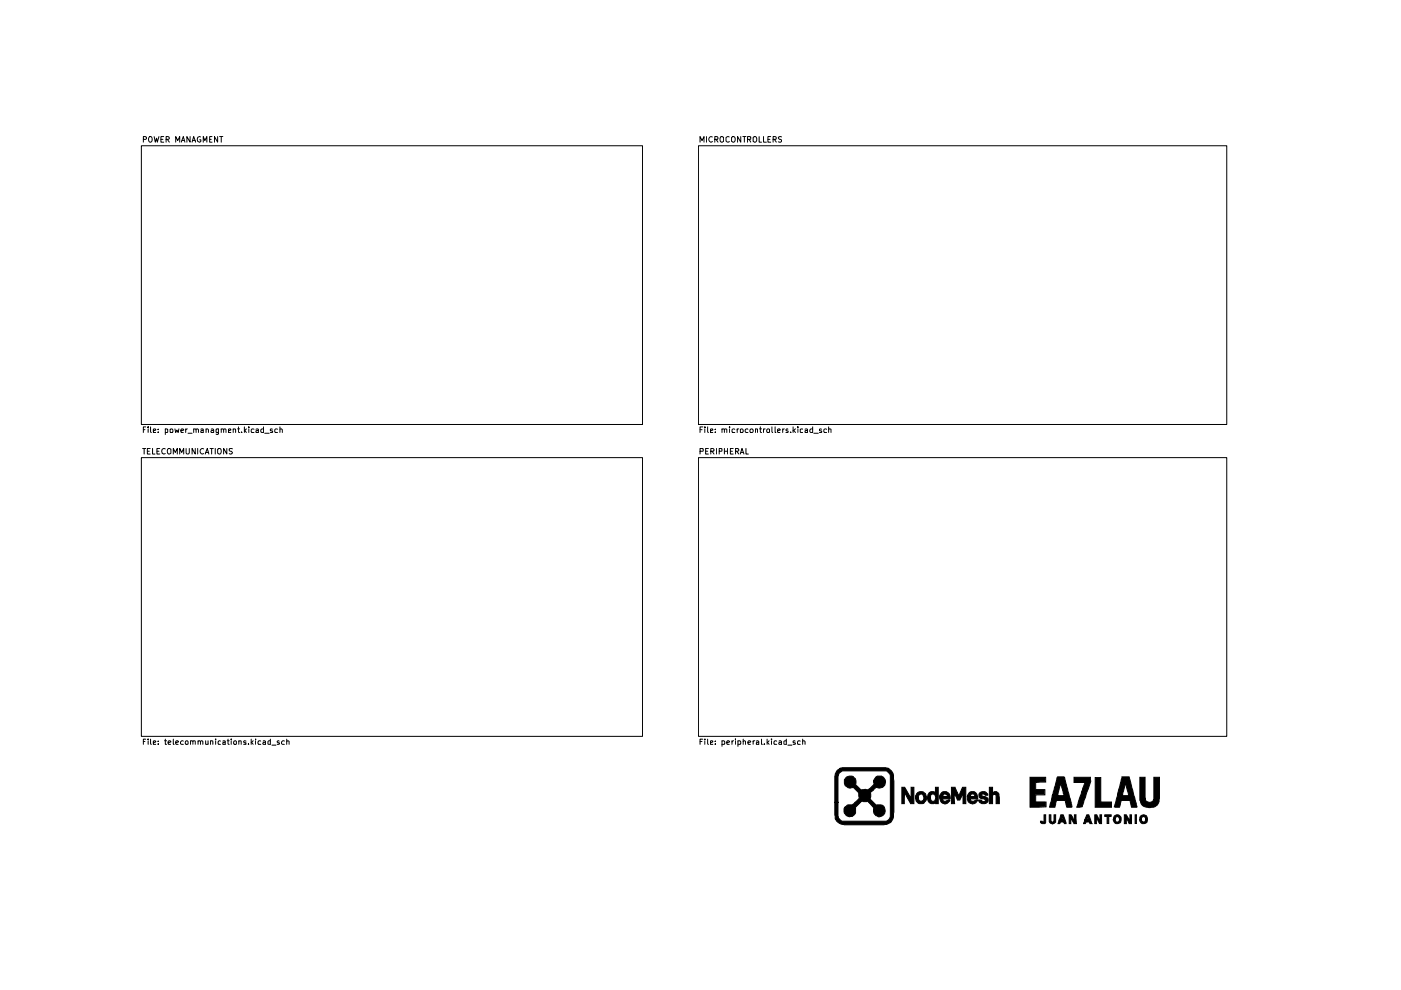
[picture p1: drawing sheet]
<svg xmlns="http://www.w3.org/2000/svg" width="297mm" height="210mm" viewBox="0 0 297 210" stroke-linecap="round" stroke-linejoin="round" font-family="sans-serif">
<g fill="none" stroke="#000" stroke-width=".21">
<path d="M30 30.9h106.2v59.1h-106.2zM30.4 29.5h.5l.2-.1-.1-.4h-.6v1.1M31.7 29h.3a.65 .65 0 0 1 .3 .6 .65 .65 0 0 1-.6 .5 .78 .78 0 0 1 0-1.1zM32.7 29l.2 1.1 .3-.8 .2 .8 .3-1.1M34.1 29.5h.4M34.7 29h-.6v1.1h.6M35.2 29.5h.5l.2-.1-.1-.4h-.6v1.1M35.5 29.5l.4 .6M37.3 30.1v-1.1l.4 .8 .4-.8v1.1M38.4 30.1l.5-1.1 .3 1.1M38.6 29.8h.5M40.3 29v1.1l-.7-1.1v1.1"/>
<path d="M40.7 30.1l.4-1.1 .4 1.1M40.8 29.8h.6M42.5 29h-.3a.61 .61 0 0 0-.4 .6 .61 .61 0 0 0 .5 .5l.3-.1v-.4h-.3M43.1 30.1v-1.1l.3 .8 .5-.8v1.1M44.4 29.5h.4M45 29h-.6v1.1h.6M46.1 29v1.1l-.6-1.1v1.1M46.6 29h.6M46.9 29v1.1M148.1 30.9h112v59.1h-112zM148.4 30.1v-1.1l.4 .8 .5-.8v1.1M149.8 29v1.1"/>
<path d="M151 29a.54 .54 0 0 0-.7 .5 .54 .54 0 0 0 .7 .6v-.1M151.6 29.5h.5v-.5h-.5v1.1M151.8 29.5l.4 .6M152.9 29l.5 .1v.9l-.5 .1a.78 .78 0 0 1 0-1.1zM154.6 29a.45 .45 0 0 0-.7 .2v.7a.45 .45 0 0 0 .7 .2v-.1M155.1 29.1l.5-.1a.65 .65 0 0 1 .3 .6 .65 .65 0 0 1-.5 .5l-.3-.1zM157.1 29v1.1l-.7-1.1v1.1M157.5 29h.7M157.8 29v1.1M158.5 29.5h.6l.1-.5h-.7v1.1M158.8 29.5l.4 .6M159.7 29.1l.5-.1a.65 .65 0 0 1 .3 .6 .65 .65 0 0 1-.6 .5l-.2-.1z"/>
<path d="M161 29v1.1h.5M161.9 29v1.1h.6M162.8 29.5h.4M163.4 29h-.6v1.1h.6M163.9 29.5h.6v-.5h-.6v1.1M164.2 29.5l.4 .6M165.7 29h-.4l-.3 .2 .3 .3 .4 .2v.3l-.2 .1h-.5M30 97h106.2v59.1h-106.2zM30.2 95.1h.7M30.4 91.1h.3M30.6 95.1v1.2M30.9 90.5h-.5v1.2"/>
<path d="M31.2 95.7h.5M31.4 90.5v.2M31.4 90.9v.8M31.8 95.1h-.6v1.2h.6M31.9 90.5v1l.2 .2M32.3 95.1v1.2h.6M32.5 91.4l.5-.2v-.2h-.5v.7h.5M33.3 95.7h.4M33.5 91.6v.1M33.5 91v.1M33.9 95.1h-.6v1.2h.6M35.1 95.2l-.3-.1a.6 .6 0 0 0-.5 .6 .6 .6 0 0 0 .5 .6l.3-.1"/>
<path d="M35.1 91h.5v.6l-.5 .1M35.1 90.9v1.2M35.7 95.1l.5 .1v.9l-.5 .2a.78 .78 0 0 1 0-1.2zM36.1 91h.5v.7l-.5-.1zM36.7 96.3v-1.2l.5 .8 .4-.8v1.2M37.1 90.9l.2 .8 .2-.5 .3 .5 .1-.8M38.1 96.3v-1.2l.4 .8 .4-.8v1.2M38.4 91.4l.5-.2-.1-.3-.4 .2v.4v.2h.5M39.4 90.9v.8M39.5 95.1v.9a.35 .35 0 0 0 .3 .3 .35 .35 0 0 0 .3-.3v-.9M39.7 90.9l-.3 .3M39.9 91.9h.8"/>
<path d="M41.1 91l.3-.1 .2 .2v.6M41.1 90.9v.8M41.4 95.1v1.2l-.7-1.2v1.2M41.6 91.1l.1-.2 .4 .2v.6M41.9 95.1v1.2M42.6 91h.5v.7h-.5v-.3l.5-.2M43.2 95.2a.55 .55 0 0 0-.8 .5 .55 .55 0 0 0 .8 .5M43.5 96.3l.4-1.2 .4 1.2M43.6 95.9h.6M43.7 91l.3-.1 .2 .2v.6M43.7 90.9v.8M44.5 95.1h.7"/>
<path d="M44.8 91l.3-.1 .2 .2v.6h-.5l-.1-.3 .2-.1 .4-.1M44.9 95.1v1.2M45.6 95.1v1.2M46.1 95.2l.6-.1a.65 .65 0 0 1 .2 .7 .65 .65 0 0 1-.5 .5l-.3-.2zM46.3 90.9v1.1h-.5M46.3 91h-.5v.6l.5 .1M46.9 91l.3-.1 .2 .2v.6M46.9 90.9v.8M47.4 91.1l.2-.2 .3 .2v.6M48.1 95.1v1.2l-.7-1.2v1.2M48.4 91.4l.5-.2v-.2h-.5v.7h.5M49.3 95.2h-.7v.3l.7 .4-.3 .4-.4-.1"/>
<path d="M49.4 91h.6v.7M49.4 90.9v.8M50.4 90.9h.4M50.5 90.5v1l.3 .2M51.2 91.6v.1M51.8 90.5v1.2M51.9 91.3l.3 .4M52.2 90.9l-.4 .5M52.7 90.5v.2M52.7 90.9v.8M53.8 91a.36 .36 0 0 0-.5 .2v.5h.5M54.3 91h.5v.7h-.5v-.3l.5-.2"/>
<path d="M55.9 90.5v1.2h-.4l-.2-.2 .1-.5h.5M56.1 91.9h1M57.7 91h-.4v.3l.4 .1v.3h-.4M58.8 91a.36 .36 0 0 0-.5 .2v.5h.5M59.4 91l.3-.1 .2 .2v.6M59.4 90.5v1.2M148.1 97h112v59.1h-112zM148.4 95.7h.6l.1-.5-.7-.1v1.2M148.4 91.1h.4M149 90.5h-.6v1.2M149.4 90.5v.2M149.4 90.9v.8"/>
<path d="M149.6 95.7h.4M150 90.5v1l.2 .2M150.2 95.1h-.6v1.2h.6M150.6 91.4l.5-.2v-.2h-.5v.7h.5M150.7 95.7h.6v-.5l-.6-.1v1.2M151 95.7l.4 .6M151.6 91.6v.1M151.6 91v.1M151.9 95.1v1.2M152.5 95.7h.5l.1-.5-.6-.1v1.2M153.1 91h.5v.7M153.1 90.9v.8"/>
<path d="M153.6 91.1l.2-.2 .3 .1v.7M153.6 95.7h.7M153.6 95.1v1.2M154.3 95.1v1.2M154.7 90.5v.2M154.7 90.9v.8M154.9 95.7h.4M155.4 95.1h-.5v1.2h.5M155.8 91a.36 .36 0 0 0-.6 .2l.1 .5h.5M156 95.7h.5l.1-.2-.1-.3-.5-.1v1.2M156.2 95.7l.4 .6M156.3 90.9v.8"/>
<path d="M156.6 90.9l-.3 .1v.2M157 96.3l.3-1.2 .4 1.2M157 91h.5v.7l-.5-.1zM157.1 95.9h.5M158.2 95.1v1.2h.5M158.6 91l-.4-.1-.2 .3v.3l.2 .2h.4M159.1 91h.5l.1 .5-.2 .2h-.3l-.2-.2zM160.2 91h.4v.7M160.2 90.9v.8M161 90.9h.5M161.2 90.5v1l.3 .2M161.9 90.9v.8"/>
<path d="M162.2 90.9l-.3 .3M162.6 91h.6l-.1 .7h-.5zM163.7 90.5v1l.1 .2M164.3 90.5v1.2h.2M164.8 91.4l.6-.2-.1-.3-.5 .2v.4l.1 .2h.5M165.9 90.9v.8M166.3 90.9l-.4 .3M167 91l-.2-.1-.2 .2 .2 .3h.2v.3h-.4M167.6 91.6v.1M168.1 90.5v1.2M168.3 91.3l.4 .4M168.7 90.9l-.6 .5"/>
<path d="M169.2 90.5v.2M169.2 90.9v.8M170.2 91h-.5v.6l.5 .1M170.7 91h.5v.7h-.5v-.3l.5-.2M172.3 90.5v1.2h-.4l-.2-.2 .1-.5h.5M172.6 91.9h.9M174.2 91h-.5v.3l.5 .1v.1v.2h-.5M175.3 91a.36 .36 0 0 0-.6 .2l.1 .5h.5M175.7 91h.5v.7M175.7 90.5v1.2M30.4 157.2h.3M30.9 156.7h-.5v1.1"/>
<path d="M31.4 156.7v.1M31.4 157.1v.7M31.9 156.7v.9l.2 .2M32.5 157.5l.5-.2v-.2h-.5v.7h.5M33.5 157.7v.1M33.5 157.1v.1M34.9 157.1h.4M35.1 156.7v1.1h.2M35.6 157.5l.6-.2-.1-.2-.5 .1v.4l.1 .2h.5M36.7 156.7v1.1h.2M37.3 157.5l.5-.2-.1-.2-.4 .1v.4v.2h.5M38.9 157.1h-.4l-.2 .2v.3l.1 .2h.5"/>
<path d="M39.4 157.1h.3l.2 .1-.1 .6h-.4zM40.4 157.2l.2-.1h.3v.7M40.4 157.1v.7M40.9 157.2l.2-.1h.3v.7M42 157.2l.2-.1 .3 .1v.6M42 157.1v.7M42.5 157.2l.2-.1 .3 .1v.6M43.6 157.1v.7l.5-.1M44.1 157.1v.7M44.6 157.2l.2-.1h.3v.7M44.6 157.1v.7M45.7 156.7v.1"/>
<path d="M45.7 157.1v.7M46.7 157.1h-.2l-.3 .2 .1 .5h.4M47.2 157.1h.6v.7h-.6v-.3l.6-.2M48.2 157.1h.4M48.3 156.7v.9l.3 .2M49 156.7v.1M49 157.1v.7M49.6 157.1h.4l.1 .1-.1 .6h-.4zM50.6 157.2l.2-.1h.3v.7M50.6 157.1v.7M52.2 157.1h-.4l-.2 .1 .2 .3h.4v.3h-.6M52.7 157.7v.1"/>
<path d="M53.3 156.7v1.1M53.3 157.4l.4 .4M53.7 157.1l-.4 .4M54.2 156.7v.1M54.2 157.1v.7M55.3 157.1h-.4l-.2 .2 .1 .5h.5M55.8 157.1h.3l.2 .1v.6h-.5l-.1-.2 .6-.3M57.3 156.7v1.1h-.4l-.1-.6 .2-.1h.3M57.7 158h.8M59.2 157.1h-.3l-.1 .1 .1 .3h.3v.3h-.4M60.3 157.1h-.4l-.2 .2v.3l.2 .2h.4M60.8 157.2l.2-.1 .3 .1v.6"/>
<path d="M60.8 156.7v1.1M148.4 157.2h.4M149 156.7h-.6v1.1M149.4 156.7v.1M149.4 157.1v.7M150 156.7v.9l.2 .2M150.6 157.5l.5-.2v-.2h-.5v.7h.5M151.6 157.7v.1M151.6 157.1v.1M153.1 157.1h.3l.3 .2-.1 .5h-.5M153.1 157.1v1.1M154.1 157.5l.6-.2-.2-.2-.4 .1v.4l.1 .2h.4"/>
<path d="M155.2 157.1v.7M155.5 157.1l-.3 .2M156 156.7v.1M156 157.1v.7M156.5 157.1h.3l.3 .2-.1 .5h-.5M156.5 157.1v1.1M157.6 157.2l.1-.1 .4 .1v.6M157.6 156.7v1.1M158.6 157.5l.6-.2-.2-.2-.4 .1v.4l.1 .2h.4M159.7 157.1v.7M160 157.1l-.3 .2M160.4 157.1h.3l.2 .1v.6h-.5v-.3l.5-.2"/>
<path d="M161.5 156.7v1.1h.1M162.1 157.7v.1M162.6 156.7v1.1M162.7 157.4l.4 .4M163.1 157.1l-.5 .4M163.6 156.7v.1M163.6 157.1v.7M164.7 157.1h-.4l-.2 .2 .1 .5h.5M165.2 157.1h.3l.2 .1v.6h-.5l-.1-.2 .6-.3M166.7 156.7v1.1h-.4l-.1-.6 .2-.1h.3M167 158h.9M168.6 157.1h-.5v.3l.5 .1 .1 .1-.1 .2h-.5"/>
<path d="M169.7 157.1h-.4l-.2 .2 .1 .5h.5M170.2 157.2l.1-.1 .4 .1v.6M170.2 156.7v1.1M177.4 163.4l.6-.5 .5-.1h9.3a1.81 1.81 0 0 1 1.6 1.6v8.1a2.04 2.04 0 0 1-2 2.4h-8.4a1.95 1.95 0 0 1-2-2.1v-2.7h.7v3l.1 .5 .7 .5h9.3l.5-.2 .5-.7v-8.8l-.7-.9-9.5-.1-.7 .5-.2 .7v5.5h-.7v-5.6zM179.3 165a1.25 1.25 0 0 1 1.3-.4 1.25 1.25 0 0 1 .9 1l-.1 .8 1 .9 .3 .2 .7-.2 .6 .2 1.3-1.2-.1-.8 .5-.8 .4-.2h.8a1.31 1.31 0 0 1 .7 1.8 1.31 1.31 0 0 1-1.8 .6l-1.3 1.2 .1 .9-.2 .4 1.4 1.3a1.39 1.39 0 0 1 1.7 .5 1.29 1.29 0 0 1-1 2 1.29 1.29 0 0 1-1.2-1.9l-1.4-1.4-.8 .1-.3-.2-1.5 1.4 .1 1.1a1.27 1.27 0 0 1-2.1 .4 1.27 1.27 0 0 1 .5-2.1h.9l1.5-1.3v-1.1l-1.3-1.3-.2 .1a1.28 1.28 0 0 1-1.5-.4 1.28 1.28 0 0 1 .1-1.6zM191.2 166.9h.6l1.4 2.4v-2.4h.6v3.5h-.7l-1.3-2.4-.1 2.4h-.5zM194.4 168.3a1.19 1.19 0 0 1 1.8 0l.3 .7a1.2 1.2 0 0 1-1.1 1.5 1.2 1.2 0 0 1-1.3-1.3h.6a.6 .6 0 0 0 .7 .7 .91 .91 0 0 0 .1-1.5h-.3a.74 .74 0 0 0-.5 .8h-.6v-.4zM197 168.1a.94 .94 0 0 1 1.3 0v-1.2h.6v3.5h-.5v-.3a1.07 1.07 0 0 1-1.2 .2 1.07 1.07 0 0 1-.6-1.1h.6l.4 .7h.5a1 1 0 0 0-.3-1.6 .74 .74 0 0 0-.6 .9h-.6l.1-.7zM199.6 168.1a1.18 1.18 0 0 1 1.4 0 1.18 1.18 0 0 1 .5 1.3h-1.6l.2 .5h.4a.53 .53 0 0 1 .9-.1l-.5 .5a.97 .97 0 0 1-1.5-.4l-.2-.8 .1-.3 1.6 .1-.1-.4-.4-.1h-.4l-.1 .4h-.6zM201.7 166.9h.8l.7 1.8 .9-1.8h.7v3.5h-.6v-2.2l-.7 1.4h-.5l-.7-1.4 .1 2.2h-.7zM205.5 168a1.21 1.21 0 0 1 1.4 .1 1.21 1.21 0 0 1 .4 1.3h-1.6l.3 .5 1.3-.3a1.13 1.13 0 0 1-1.1 .9 1.13 1.13 0 0 1-1.1-1v-.6h1.6a.5 .5 0 0 0-.3-.5 .5 .5 0 0 0-.5 0l-.2 .5h-.6zM207.6 168.2a1.03 1.03 0 0 1 1.8 .4h-.5l-.2-.2h-.5l-.1 .1 .2 .3a.97 .97 0 0 1 1.1 1.3 1.25 1.25 0 0 1-1.8-.1v-.4h.5a.43 .43 0 0 0 .4 .4 .43 .43 0 0 0 .4-.5h-.2a.98 .98 0 0 1-1.1-1.3z"/>
<path d="M209.8 166.9h.6v1.2a.77 .77 0 0 1 1-.2 .77 .77 0 0 1 .4 .9l.1 1.6h-.7l-.1-2-.7 .2v1.8h-.6zM218.4 164.8h3.3v1l-2.1 .1v1.5h1.9v1.1h-1.9v1.6h2.2v1l-3.4 .1zM221.4 172.8h.3v1.6l-.2 .2a.64 .64 0 0 1-.9-.5l.8 .2zM222.5 172.8h.3v1.2l.2 .3 .4-.1 .1-1.4h.3v1.5a.79 .79 0 0 1-1.3-.1zM224.2 164.8l1.4-.1 .2 .3 1.3 5.1 .1 1.1h-1l-.4-1.5h-1.8l-.4 1.5h-1.1l.6-2.6 2.5 .1-.7-2.7-.7 2.6h-1.1zM224.9 172.8h.5l.6 1.8h-.3l-.1-.3h-.8l-.1 .3h-.4l.3-.7h.8l-.2-.7-.2 .7h-.4zM226.7 172.8h.5l.6 1.2v-1.2h.3l.1 1.8h-.5l-.7-1.2v1.2h-.3zM227.7 164.8h3.5l.1 .9-1.9 5.4-1.1 .1 1.7-5.3h-2.3zM230.4 172.8h.4l.7 1.8h-.4l-.1-.3h-.7l-.2 .3h-.4l.3-.7h.8l-.2-.7-.2 .7h-.4zM232.1 172.8h.4l.7 1.2v-1.2h.4v1.8h-.5l-.6-1.2v1.2h-.4zM232.2 164.8h1.2v5.3h2.3v1.1h-3.5zM234.2 172.8h1.4v.3h-.5v1.5h-.4v-1.5h-.5z"/>
<path d="M236.3 173a.86 .86 0 0 1 1.4 .4v.5a.82 .82 0 0 1-1 .7 .82 .82 0 0 1-.6-1h.3l.3 .7 .5-.1a.66 .66 0 0 0-.3-1.1l-.5 .5h-.3zM237.9 164.7h1.5l1.6 6.5h-1.1l-.3-1.5h-1.9l-.3 1.5-1.1-.1 .6-2.5 2.4 .1-.7-2.6-.6 2.5h-1.1zM238.4 172.8h.4l.7 1.2 .1-1.2h.3v1.8h-.5l-.6-1.2v1.2h-.4zM240.7 172.8h.3v1.8h-.3zM241.7 164.8h1.1v4.3a.98 .98 0 0 0 .7 1 .98 .98 0 0 0 1.1-.6v-4.7h1.2v4.5a1.88 1.88 0 0 1-1.9 1.9 1.95 1.95 0 0 1-2-1.1l-.2-.4zM241.9 173a.92 .92 0 0 1 1.4 .5 .92 .92 0 0 1-1.1 1.1l-.3-.2-.3-.6 .4-.1 .1 .4 .6 .2 .2-.9-.5-.3-.3 .2-.1 .4h-.3z"/>
</g>
<g fill="#000">
<path d="M177.4 163.4l.6-.5 .5-.1h9.3a1.81 1.81 0 0 1 1.6 1.6v8.1a2.04 2.04 0 0 1-2 2.4h-8.4a1.95 1.95 0 0 1-2-2.1v-2.7h.7v3l.1 .5 .7 .5h9.3l.5-.2 .5-.7v-8.8l-.7-.9-9.5-.1-.7 .5-.2 .7v5.5h-.7v-5.6zM179.3 165a1.25 1.25 0 0 1 1.3-.4 1.25 1.25 0 0 1 .9 1l-.1 .8 1 .9 .3 .2 .7-.2 .6 .2 1.3-1.2-.1-.8 .5-.8 .4-.2h.8a1.31 1.31 0 0 1 .7 1.8 1.31 1.31 0 0 1-1.8 .6l-1.3 1.2 .1 .9-.2 .4 1.4 1.3a1.39 1.39 0 0 1 1.7 .5 1.29 1.29 0 0 1-1 2 1.29 1.29 0 0 1-1.2-1.9l-1.4-1.4-.8 .1-.3-.2-1.5 1.4 .1 1.1a1.27 1.27 0 0 1-2.1 .4 1.27 1.27 0 0 1 .5-2.1h.9l1.5-1.3v-1.1l-1.3-1.3-.2 .1a1.28 1.28 0 0 1-1.5-.4 1.28 1.28 0 0 1 .1-1.6zM191.2 166.9h.6l1.4 2.4v-2.4h.6v3.5h-.7l-1.3-2.4-.1 2.4h-.5zM194.4 168.3a1.19 1.19 0 0 1 1.8 0l.3 .7a1.2 1.2 0 0 1-1.1 1.5 1.2 1.2 0 0 1-1.3-1.3h.6a.6 .6 0 0 0 .7 .7 .91 .91 0 0 0 .1-1.5h-.3a.74 .74 0 0 0-.5 .8h-.6v-.4zM197 168.1a.94 .94 0 0 1 1.3 0v-1.2h.6v3.5h-.5v-.3a1.07 1.07 0 0 1-1.2 .2 1.07 1.07 0 0 1-.6-1.1h.6l.4 .7h.5a1 1 0 0 0-.3-1.6 .74 .74 0 0 0-.6 .9h-.6l.1-.7zM199.6 168.1a1.18 1.18 0 0 1 1.4 0 1.18 1.18 0 0 1 .5 1.3h-1.6l.2 .5h.4a.53 .53 0 0 1 .9-.1l-.5 .5a.97 .97 0 0 1-1.5-.4l-.2-.8 .1-.3 1.6 .1-.1-.4-.4-.1h-.4l-.1 .4h-.6zM201.7 166.9h.8l.7 1.8 .9-1.8h.7v3.5h-.6v-2.2l-.7 1.4h-.5l-.7-1.4 .1 2.2h-.7zM205.5 168a1.21 1.21 0 0 1 1.4 .1 1.21 1.21 0 0 1 .4 1.3h-1.6l.3 .5 1.3-.3a1.13 1.13 0 0 1-1.1 .9 1.13 1.13 0 0 1-1.1-1v-.6h1.6a.5 .5 0 0 0-.3-.5 .5 .5 0 0 0-.5 0l-.2 .5h-.6zM207.6 168.2a1.03 1.03 0 0 1 1.8 .4h-.5l-.2-.2h-.5l-.1 .1 .2 .3a.97 .97 0 0 1 1.1 1.3 1.25 1.25 0 0 1-1.8-.1v-.4h.5a.43 .43 0 0 0 .4 .4 .43 .43 0 0 0 .4-.5h-.2a.98 .98 0 0 1-1.1-1.3zM209.8 166.9h.6v1.2a.77 .77 0 0 1 1-.2 .77 .77 0 0 1 .4 .9l.1 1.6h-.7l-.1-2-.7 .2v1.8h-.6zM218.4 164.8h3.3v1l-2.2 .1v1.5h2v1.1h-2v1.5h2.2v1l-3.3 .1zM221.4 172.8h.3v1.6l-.2 .2a.64 .64 0 0 1-.9-.5l.8 .2z"/>
<path d="M222.5 172.8h.3v1.2l.2 .3 .4-.1 .1-1.4h.3v1.5a.79 .79 0 0 1-1.3-.1zM224.9 172.8h.5l.6 1.8h-.3l-.1-.3h-.8l-.1 .3h-.4l.3-.7h.8l-.2-.7-.2 .7h-.4zM226.7 172.8h.5l.6 1.2v-1.2h.3l.1 1.8h-.5l-.7-1.2v1.2h-.3zM224.2 164.7h1.4l.2 .3 1.3 5.1 .1 1.1h-1l-.4-1.5h-1.8l-.4 1.5h-1.1l.6-2.6 2.5 .1-.7-2.7-.7 2.6h-1.1zM227.7 164.8h3.5l.1 .9-1.9 5.4-1.1 .1 1.7-5.3h-2.3zM230.4 172.8h.4l.7 1.8h-.4l-.1-.3h-.7l-.2 .3h-.4l.3-.7h.8l-.2-.7-.2 .7h-.4zM232.1 172.8h.4l.7 1.2v-1.2h.4v1.8h-.5l-.6-1.2v1.2h-.4zM234.2 172.8h1.4v.3h-.5v1.5h-.4v-1.5h-.5zM232.2 164.8h1.2v5.3h2.3v1.1h-3.5zM236.3 173a.86 .86 0 0 1 1.4 .4v.5a.82 .82 0 0 1-1 .7 .82 .82 0 0 1-.6-1h.3l.3 .7 .5-.1a.66 .66 0 0 0-.3-1.1l-.5 .5h-.3zM237.9 164.7h1.5l1.6 6.5h-1.1l-.3-1.5h-1.9l-.3 1.5-1.1-.1 .6-2.5 2.4 .1-.7-2.6-.6 2.5h-1.1zM238.4 172.8h.4l.7 1.2 .1-1.2h.3v1.8h-.5l-.6-1.2v1.2h-.4z"/>
<path d="M240.7 172.8h.3v1.8h-.3zM241.9 172.9a.89 .89 0 0 1 1.1 .1 .89 .89 0 0 1 .2 1.1 .79 .79 0 0 1-1 .5 .79 .79 0 0 1-.5-.9h.3l.1 .4 .3 .2h.3l.2-.4-.1-.6-.4-.2-.3 .2-.1 .4h-.3v-.4zM241.7 164.8h1.1v4.3a.98 .98 0 0 0 .7 1 .98 .98 0 0 0 1.1-.6v-4.7h1.2v4.5a1.88 1.88 0 0 1-1.9 1.9 1.95 1.95 0 0 1-2-1.1l-.2-.4z"/>
</g>
</svg>
